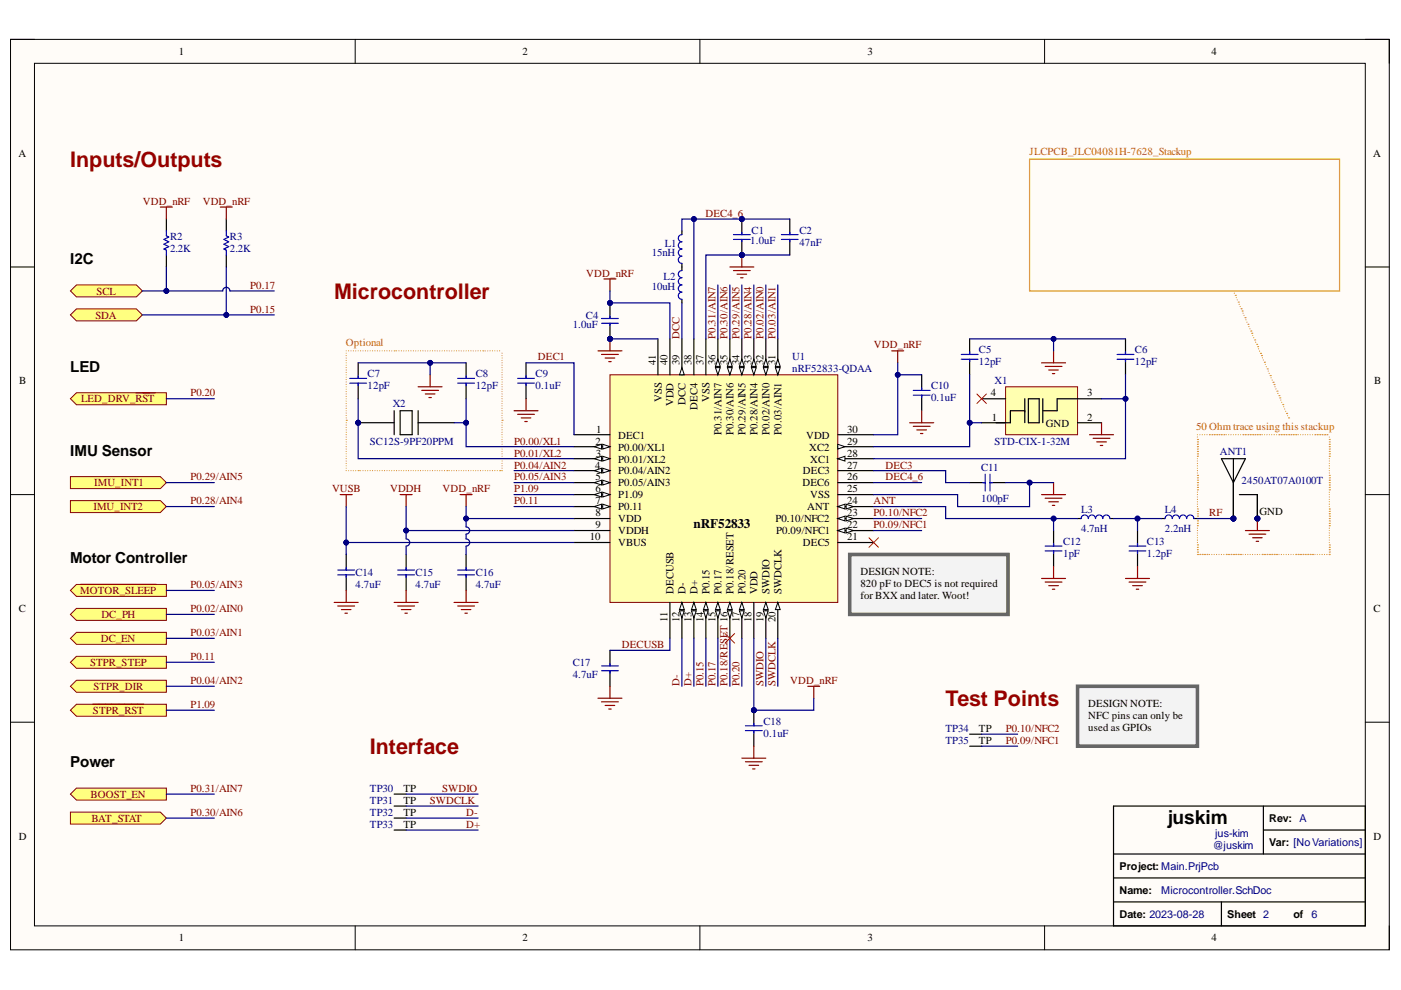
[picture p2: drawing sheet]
<svg xmlns="http://www.w3.org/2000/svg" width="297mm" height="210mm" viewBox="0 0 297 210" stroke-linecap="round" stroke-linejoin="round" font-family="sans-serif">
<defs><g id="words">
<g font-size="4.6" fill="#980000">
<text x="14.9" y="35.3">Inputs/Outputs</text>
<text x="70.8" y="63.3">Microcontroller</text>
<text x="200.4" y="149.6">Test Points</text>
<text x="78.4" y="159.8">Interface</text>
</g>
<text font-size="4.1" x="247.5" y="174.7">juskim</text>
<g font-size="3.2">
<text x="14.9" y="56">I2C</text>
<text x="14.9" y="78.8">LED</text>
<text x="14.9" y="96.6">IMU Sensor</text>
<text x="14.9" y="119.5">Motor Controller</text>
<text x="14.9" y="162.7">Power</text>
</g>
<text font-size="2.8" x="147.1" y="111.9">nRF52833</text>
<g font-size="2.3">
<text x="37.9" y="11.7">1</text>
<text x="110.8" y="11.7">2</text>
<text x="183.9" y="11.7">3</text>
<text x="256.9" y="11.7">4</text>
<text x="3.9" y="33.3">A</text>
<text x="291.1" y="33.3">A</text>
<text x="139" y="77.4" transform="rotate(-90 139 77.4)">41</text>
<text x="141.6" y="77.4" transform="rotate(-90 141.6 77.4)">40</text>
<text x="144.1" y="77.4" transform="rotate(-90 144.1 77.4)">39</text>
<text x="146.6" y="77.4" transform="rotate(-90 146.6 77.4)">38</text>
<text x="149.2" y="77.4" transform="rotate(-90 149.2 77.4)">37</text>
<text x="151.7" y="77.4" transform="rotate(-90 151.7 77.4)">36</text>
<text x="154.2" y="77.4" transform="rotate(-90 154.2 77.4)">35</text>
<text x="156.8" y="77.4" transform="rotate(-90 156.8 77.4)">34</text>
<text x="159.3" y="77.4" transform="rotate(-90 159.3 77.4)">33</text>
<text x="161.9" y="77.4" transform="rotate(-90 161.9 77.4)">32</text>
<text x="164.4" y="77.4" transform="rotate(-90 164.4 77.4)">31</text>
<text x="4.1" y="81.5">B</text>
<text x="291.3" y="81.5">B</text>
<text x="140.3" y="85.3" transform="rotate(-90 140.3 85.3)">VSS</text>
<text x="142.8" y="86.1" transform="rotate(-90 142.8 86.1)">VDD</text>
<text x="145.4" y="85.9" transform="rotate(-90 145.4 85.9)">DCC</text>
<text x="147.9" y="86.9" transform="rotate(-90 147.9 86.9)">DEC4</text>
<text x="150.4" y="85.3" transform="rotate(-90 150.4 85.3)">VSS</text>
<text x="210.1" y="84">4</text>
<text x="210.3" y="89.2">1</text>
<text x="230.5" y="89.2">2</text>
<text x="230.5" y="84">3</text>
<text x="126.2" y="94.3">2</text>
<text x="126.4" y="91.7">1</text>
<text x="131.1" y="93">DEC1</text>
<text x="131.1" y="95.5">P0.00/XL1</text>
<text x="153" y="92.3" transform="rotate(-90 153 92.3)">P0.31/AIN7</text>
<text x="155.5" y="92.3" transform="rotate(-90 155.5 92.3)">P0.30/AIN6</text>
<text x="158.1" y="92.2" transform="rotate(-90 158.1 92.2)">P0.29/AIN5</text>
<text x="160.6" y="92.3" transform="rotate(-90 160.6 92.3)">P0.28/AIN4</text>
<text x="163.1" y="92.3" transform="rotate(-90 163.1 92.3)">P0.02/AIN0</text>
<text x="165.7" y="92.1" transform="rotate(-90 165.7 92.1)">P0.03/AIN1</text>
<text x="170.9" y="93">VDD</text>
<text x="171.6" y="95.5">XC2</text>
<text x="179.6" y="94.3">29</text>
<text x="179.6" y="91.7">30</text>
<text x="221.8" y="90.5">GND</text>
<text x="126.2" y="99.3">4</text>
<text x="126.2" y="101.9">5</text>
<text x="126.3" y="96.8">3</text>
<text x="131.1" y="98.1">P0.01/XL2</text>
<text x="131.1" y="100.6">P0.04/AIN2</text>
<text x="170.2" y="100.6">DEC3</text>
<text x="171.8" y="98.1">XC1</text>
<text x="179.6" y="101.9">26</text>
<text x="179.6" y="99.3">27</text>
<text x="179.6" y="96.8">28</text>
<text x="126.2" y="106.9">7</text>
<text x="126.2" y="104.4">6</text>
<text x="131.1" y="103.1">P0.05/AIN3</text>
<text x="131.1" y="105.7">P1.09</text>
<text x="170.2" y="103.1">DEC6</text>
<text x="171.8" y="105.7">VSS</text>
<text x="179.6" y="104.4">25</text>
<text x="179.6" y="106.9">24</text>
<text x="126.2" y="109.5">8</text>
<text x="126.2" y="112">9</text>
<text x="131.1" y="108.2">P0.11</text>
<text x="131.1" y="110.7">VDD</text>
<text x="131.1" y="113.3">VDDH</text>
<text x="164.4" y="110.7">P0.10/NFC2</text>
<text x="164.6" y="113.3">P0.09/NFC1</text>
<text x="171.2" y="108.2">ANT</text>
<text x="179.6" y="112">22</text>
<text x="179.6" y="109.5">23</text>
<text x="267" y="109.2">GND</text>
<text x="125.1" y="114.6">10</text>
<text x="131.1" y="115.8">VBUS</text>
<text x="170.2" y="115.8">DEC5</text>
<text x="179.6" y="114.6">21</text>
<text x="142.8" y="126" transform="rotate(-90 142.8 126)">DECUSB</text>
<text x="145.4" y="126" transform="rotate(-90 145.4 126)">D-</text>
<text x="147.9" y="126" transform="rotate(-90 147.9 126)">D+</text>
<text x="150.4" y="126" transform="rotate(-90 150.4 126)">P0.15</text>
<text x="153" y="126" transform="rotate(-90 153 126)">P0.17</text>
<text x="155.5" y="126" transform="rotate(-90 155.5 126)">P0.18/RESET</text>
<text x="158.1" y="126" transform="rotate(-90 158.1 126)">P0.20</text>
<text x="160.6" y="126" transform="rotate(-90 160.6 126)">VDD</text>
<text x="163.1" y="126" transform="rotate(-90 163.1 126)">SWDIO</text>
<text x="165.7" y="126" transform="rotate(-90 165.7 126)">SWDCLK</text>
<text x="182.4" y="121.9">DESIGN NOTE:</text>
<text x="182.4" y="124.4">820 pF to DEC5 is not required</text>
<text x="4" y="129.8">C</text>
<text x="141.6" y="131.8" transform="rotate(-90 141.6 131.8)">11</text>
<text x="144.1" y="132" transform="rotate(-90 144.1 132)">12</text>
<text x="146.6" y="131.9" transform="rotate(-90 146.6 131.9)">13</text>
<text x="149.2" y="132" transform="rotate(-90 149.2 132)">14</text>
<text x="151.7" y="131.9" transform="rotate(-90 151.7 131.9)">15</text>
<text x="156.8" y="132" transform="rotate(-90 156.8 132)">17</text>
<text x="159.3" y="131.9" transform="rotate(-90 159.3 131.9)">18</text>
<text x="161.9" y="132" transform="rotate(-90 161.9 132)">19</text>
<text x="164.4" y="132" transform="rotate(-90 164.4 132)">20</text>
<text x="182.4" y="127">for BXX and later. Woot!</text>
<text x="291.2" y="129.8">C</text>
<text x="230.7" y="149.9">DESIGN NOTE:</text>
<text x="207.6" y="155.2">TP</text>
<text x="230.7" y="152.4">NFC pins can only be</text>
<text x="230.7" y="155">used as GPIOs</text>
<text x="207.6" y="157.8">TP</text>
<text x="85.5" y="167.9">TP</text>
<text x="85.5" y="170.4">TP</text>
<text x="85.5" y="173">TP</text>
<text x="4" y="178">D</text>
<text x="85.5" y="175.5">TP</text>
<text x="269.1" y="174.2">Rev: A</text>
<text x="269.1" y="179.3">Var: [NoVariations]</text>
<text x="291.2" y="178">D</text>
<text x="237.3" y="184.4">Project: Main.PrjPcb</text>
<text x="237.3" y="189.5">Name:</text>
<text x="237.3" y="194.5">Date: 2023-08-28</text>
<text x="260.2" y="194.5">Sheet 2</text>
<text x="274.2" y="194.5">of</text>
<text x="37.9" y="199.6">1</text>
<text x="110.8" y="199.6">2</text>
<text x="183.9" y="199.6">3</text>
<text x="256.9" y="199.6">4</text>
</g>
<g font-size="2.3" fill="#b45f06">
<text x="218.3" y="32.8">JLCPCB_JLC04081H-7628_Stackup</text>
<text x="73.4" y="73.4">Optional</text>
<text x="253.6" y="91.2">50 Ohm trace using this stackup</text>
</g>
<g font-size="2.3" fill="#800000">
<text x="30.3" y="43.4">VDD_nRF</text>
<text x="43" y="43.4">VDD_nRF</text>
<text x="149.6" y="46">DEC4_6</text>
<text x="124.3" y="58.7">VDD_nRF</text>
<text x="20.5" y="62.5">SCL</text>
<text x="53.1" y="61.2">P0.17</text>
<text x="20.2" y="67.5">SDA</text>
<text x="53.1" y="66.3">P0.15</text>
<text x="144.1" y="71.9" transform="rotate(-90 144.1 71.9)">DCC</text>
<text x="151.7" y="71.9" transform="rotate(-90 151.7 71.9)">P0.31/AIN7</text>
<text x="154.2" y="71.9" transform="rotate(-90 154.2 71.9)">P0.30/AIN6</text>
<text x="156.8" y="71.9" transform="rotate(-90 156.8 71.9)">P0.29/AIN5</text>
<text x="159.3" y="71.9" transform="rotate(-90 159.3 71.9)">P0.28/AIN4</text>
<text x="161.9" y="71.9" transform="rotate(-90 161.9 71.9)">P0.02/AIN0</text>
<text x="164.4" y="71.9" transform="rotate(-90 164.4 71.9)">P0.03/AIN1</text>
<text x="114.1" y="76.4">DEC1</text>
<text x="185.3" y="73.9">VDD_nRF</text>
<text x="17.2" y="85.3">LED_DRV_RST</text>
<text x="40.4" y="84">P0.20</text>
<text x="109" y="94.3">P0.00/XL1</text>
<text x="40.4" y="101.9">P0.29/AIN5</text>
<text x="109" y="99.3">P0.04/AIN2</text>
<text x="109" y="101.9">P0.05/AIN3</text>
<text x="109" y="96.8">P0.01/XL2</text>
<text x="187.8" y="101.9">DEC4_6</text>
<text x="187.8" y="99.3">DEC3</text>
<text x="20" y="103.1">IMU_INT1</text>
<text x="40.4" y="106.9">P0.28/AIN4</text>
<text x="70.4" y="104.4">VUSB</text>
<text x="82.8" y="104.4">VDDH</text>
<text x="93.8" y="104.4">VDD_nRF</text>
<text x="109" y="104.4">P1.09</text>
<text x="109" y="106.9">P0.11</text>
<text x="185.2" y="106.9">ANT</text>
<text x="19.8" y="108.2">IMU_INT2</text>
<text x="185.2" y="112">P0.09/NFC1</text>
<text x="185.2" y="109.5">P0.10/NFC2</text>
<text x="256.4" y="109.5">RF</text>
<text x="17" y="126">MOTOR_SLEEP</text>
<text x="40.4" y="124.7">P0.05/AIN3</text>
<text x="21.5" y="131">DC_PH</text>
<text x="40.4" y="129.8">P0.02/AIN0</text>
<text x="21.4" y="136.1">DC_EN</text>
<text x="40.4" y="134.8">P0.03/AIN1</text>
<text x="131.8" y="137.4">DECUSB</text>
<text x="19.1" y="141.2">STPR_STEP</text>
<text x="40.4" y="139.9">P0.11</text>
<text x="19.8" y="146.3">STPR_DIR</text>
<text x="40.4" y="145">P0.04/AIN2</text>
<text x="144.1" y="145.5" transform="rotate(-90 144.1 145.5)">D-</text>
<text x="146.6" y="145.5" transform="rotate(-90 146.6 145.5)">D+</text>
<text x="149.2" y="145.5" transform="rotate(-90 149.2 145.5)">P0.15</text>
<text x="151.7" y="145.5" transform="rotate(-90 151.7 145.5)">P0.17</text>
<text x="154.2" y="145.5" transform="rotate(-90 154.2 145.5)">P0.18/RESET 16</text>
<text x="156.8" y="145.5" transform="rotate(-90 156.8 145.5)">P0.20</text>
<text x="161.9" y="145.5" transform="rotate(-90 161.9 145.5)">SWDIO</text>
<text x="164.4" y="145.5" transform="rotate(-90 164.4 145.5)">SWDCLK</text>
<text x="167.5" y="145">VDD_nRF</text>
<text x="19.7" y="151.4">STPR_RST</text>
<text x="40.4" y="150.1">P1.09</text>
<text x="213.2" y="155.2">P0.10/NFC2</text>
<text x="213.2" y="157.8">P0.09/NFC1</text>
<text x="40.4" y="167.9">P0.31/AIN7</text>
<text x="93.8" y="167.9">SWDIO</text>
<text x="19.2" y="169.2">BOOST_EN</text>
<text x="40.4" y="173">P0.30/AIN6</text>
<text x="91.1" y="170.4">SWDCLK</text>
<text x="98.8" y="173">D-</text>
<text x="19.4" y="174.2">BAT_STAT</text>
<text x="98.8" y="175.5">D+</text>
</g>
<g font-size="2.3" fill="#000080">
<text x="36" y="53.3">2.2K</text>
<text x="36" y="50.8">R2</text>
<text x="48.7" y="53.3">2.2K</text>
<text x="48.7" y="50.8">R3</text>
<text x="141" y="52.3">L1</text>
<text x="159.1" y="51.8">1.0uF</text>
<text x="159.3" y="49.5">C1</text>
<text x="169.5" y="52.1">47nF</text>
<text x="169.5" y="49.5">C2</text>
<text x="138.2" y="54.4">15nH</text>
<text x="140.7" y="59.4">L2</text>
<text x="138.2" y="61.5">10uH</text>
<text x="121.4" y="69.6">1.0uF</text>
<text x="124.2" y="67.5">C4</text>
<text x="168" y="76.4">U1</text>
<text x="207.6" y="77.4">12pF</text>
<text x="207.6" y="74.9">C5</text>
<text x="240.6" y="77.4">12pF</text>
<text x="240.6" y="74.9">C6</text>
<text x="77.9" y="82.5">12pF</text>
<text x="77.9" y="80">C7</text>
<text x="100.9" y="82.5">12pF</text>
<text x="100.9" y="80">C8</text>
<text x="113.5" y="82.5">0.1uF</text>
<text x="113.5" y="80">C9</text>
<text x="168" y="79">nRF52833-QDAA</text>
<text x="197.4" y="82.5">C10</text>
<text x="210.9" y="81.5">X1</text>
<text x="83.3" y="86.3">X2</text>
<text x="197.4" y="85">0.1uF</text>
<text x="78.4" y="94.3">SC12S-9PF20PPM</text>
<text x="210.9" y="94.3">STD-CIX-1-32M</text>
<text x="208.1" y="99.8">C11</text>
<text x="258.7" y="96.5">ANT1</text>
<text x="208.1" y="106.4">100pF</text>
<text x="263.2" y="102.6">2450AT07A0100T</text>
<text x="229.2" y="112.8">4.7nH</text>
<text x="229.2" y="108.7">L3</text>
<text x="247" y="112.8">2.2nH</text>
<text x="247" y="108.7">L4</text>
<text x="225.4" y="118.1">1pF</text>
<text x="225.4" y="115.6">C12</text>
<text x="243.2" y="118.1">1.2pF</text>
<text x="243.2" y="115.6">C13</text>
<text x="75.4" y="124.7">4.7uF</text>
<text x="75.4" y="122.2">C14</text>
<text x="88.1" y="124.7">4.7uF</text>
<text x="88.1" y="122.2">C15</text>
<text x="100.9" y="124.7">4.7uF</text>
<text x="100.9" y="122.2">C16</text>
<text x="121.4" y="143.7">4.7uF</text>
<text x="121.4" y="141.2">C17</text>
<text x="161.9" y="153.7">C18</text>
<text x="200.4" y="155.2">TP34</text>
<text x="161.9" y="156.2">0.1uF</text>
<text x="200.4" y="157.8">TP35</text>
<text x="78.4" y="167.9">TP30</text>
<text x="78.4" y="170.4">TP31</text>
<text x="78.4" y="173">TP32</text>
<text x="78.4" y="175.5">TP33</text>
<text x="257.6" y="177.5">jus-kim</text>
<text x="257.1" y="180.1">@juskim</text>
<text x="246.2" y="189.5">Microcontroller.SchDoc</text>
<text x="278" y="194.5">6</text>
</g>
</g></defs>
<path d="M2.2 8.4h292.4v193h-292.4z" fill-rule="evenodd" fill="#fffcf8"/>
<path d="M2.2 8.4h292.4v193h-292.4z" fill="none" stroke="#000" stroke-width=".21"/>
<path d="M7.3 13.4h282.2v182.9h-282.2z" fill-rule="evenodd" fill="#fffcf8"/>
<g fill="none" stroke="#000" stroke-width=".21">
<path d="M2.2 8.3h5.1M7.3 13.4h282.2v182.9h-282.2zM75.3 8.3v5.1M148.4 8.3v5.1M221.5 8.4v5M289.5 8.4h5.1v5M2.2 56.6h5.1M289.5 56.6h5.1M2.2 104.9h5.1M289.5 104.9h5.1M2.2 153.1h5.1M289.5 153.1h5.1"/>
<path d="M75.3 196.3v5.1M148.4 196.3v5.1M221.5 196.3v5.1M294.6 196.3v5.1"/>
</g>
<path d="M129.3 79.5h48.3v48.2h-48.3z" fill-rule="evenodd" fill="#ffffb0"/>
<path d="M129.3 79.5h48.3v48.2h-48.3z" fill="none" stroke="#800000" stroke-width=".21"/>
<path d="M121.7 92.2h7.6M177.6 104.9h7.6M177.6 107.4h7.6" fill="none" stroke="#000" stroke-width=".25"/>
<path d="M177.6 107.4l1.5-.5v1z" fill="#f8fcff"/>
<path d="M177.6 107.4l1.5-.5v1z" fill="none" stroke="#000" stroke-width=".21"/>
<path d="M179.4 106.9l1.5 .5-1.5 .5z" fill="#f8fcff"/>
<path d="M179.4 106.9l1.5 .5-1.5 .5z" fill="none" stroke="#000" stroke-width=".21"/>
<path d="M177.6 99.8h7.6M177.6 97.3h7.6M177.6 102.3h7.6" fill="none" stroke="#000" stroke-width=".25"/>
<path d="M177.6 97.3l1.5-.6v1.1z" fill="#f8fcff"/>
<path d="M177.6 97.3l1.5-.6v1.1z" fill="none" stroke="#000" stroke-width=".21"/>
<path d="M177.6 94.7h7.6" fill="none" stroke="#000" stroke-width=".25"/>
<path d="M177.6 94.2l1.5 .5-1.5 .5z" fill="#f8fcff"/>
<path d="M177.6 94.2l1.5 .5-1.5 .5z" fill="none" stroke="#000" stroke-width=".21"/>
<path d="M121.7 94.7h7.6M177.6 92.2h7.6" fill="none" stroke="#000" stroke-width=".25"/>
<path d="M127.8 94.2l1.5 .5-1.5 .5z" fill="#f8fcff"/>
<path d="M127.8 94.2l1.5 .5-1.5 .5z" fill="none" stroke="#000" stroke-width=".21"/>
<path d="M126 94.7l1.5-.5v1z" fill="#f8fcff"/>
<path d="M126 94.7l1.5-.5v1z" fill="none" stroke="#000" stroke-width=".21"/>
<path d="M121.7 97.2h7.6" fill="none" stroke="#000" stroke-width=".25"/>
<path d="M127.8 96.7l1.5 .5-1.5 .6z" fill="#f8fcff"/>
<path d="M127.8 96.7l1.5 .5-1.5 .6z" fill="none" stroke="#000" stroke-width=".21"/>
<path d="M126 97.2l1.5-.5v1.1z" fill="#f8fcff"/>
<path d="M126 97.2l1.5-.5v1.1z" fill="none" stroke="#000" stroke-width=".21"/>
<path d="M121.7 99.8h7.6" fill="none" stroke="#000" stroke-width=".25"/>
<path d="M127.8 99.3l1.5 .5-1.5 .5z" fill="#f8fcff"/>
<path d="M127.8 99.3l1.5 .5-1.5 .5z" fill="none" stroke="#000" stroke-width=".21"/>
<path d="M126 99.8l1.5-.5v1z" fill="#f8fcff"/>
<path d="M126 99.8l1.5-.5v1z" fill="none" stroke="#000" stroke-width=".21"/>
<path d="M121.7 102.3h7.6" fill="none" stroke="#000" stroke-width=".25"/>
<path d="M127.8 101.8l1.5 .5-1.5 .5z" fill="#f8fcff"/>
<path d="M127.8 101.8l1.5 .5-1.5 .5z" fill="none" stroke="#000" stroke-width=".21"/>
<path d="M126 102.3l1.5-.5v1z" fill="#f8fcff"/>
<path d="M126 102.3l1.5-.5v1z" fill="none" stroke="#000" stroke-width=".21"/>
<path d="M121.7 107.4h7.6" fill="none" stroke="#000" stroke-width=".25"/>
<path d="M127.8 106.9l1.5 .5-1.5 .5z" fill="#f8fcff"/>
<path d="M127.8 106.9l1.5 .5-1.5 .5z" fill="none" stroke="#000" stroke-width=".21"/>
<path d="M126 107.4l1.5-.5v1z" fill="#f8fcff"/>
<path d="M126 107.4l1.5-.5v1z" fill="none" stroke="#000" stroke-width=".21"/>
<path d="M159.8 71.8v7.7" fill="none" stroke="#000" stroke-width=".25"/>
<path d="M159.3 77.9h1l-.5 1.6z" fill="#f8fcff"/>
<path d="M159.3 77.9h1l-.5 1.6z" fill="none" stroke="#000" stroke-width=".21"/>
<path d="M159.8 76.2l.5 1.5h-1z" fill="#f8fcff"/>
<path d="M159.8 76.2l.5 1.5h-1z" fill="none" stroke="#000" stroke-width=".21"/>
<path d="M157.3 71.8v7.7" fill="none" stroke="#000" stroke-width=".25"/>
<path d="M156.8 77.9h1l-.5 1.6z" fill="#f8fcff"/>
<path d="M156.8 77.9h1l-.5 1.6z" fill="none" stroke="#000" stroke-width=".21"/>
<path d="M157.3 76.2l.5 1.5h-1z" fill="#f8fcff"/>
<path d="M157.3 76.2l.5 1.5h-1z" fill="none" stroke="#000" stroke-width=".21"/>
<path d="M154.7 71.8v7.7" fill="none" stroke="#000" stroke-width=".25"/>
<path d="M154.2 77.9h1.1l-.6 1.6z" fill="#f8fcff"/>
<path d="M154.2 77.9h1.1l-.6 1.6z" fill="none" stroke="#000" stroke-width=".21"/>
<path d="M154.7 76.2l.6 1.5h-1.1z" fill="#f8fcff"/>
<path d="M154.7 76.2l.6 1.5h-1.1z" fill="none" stroke="#000" stroke-width=".21"/>
<path d="M152.2 71.8v7.7" fill="none" stroke="#000" stroke-width=".25"/>
<path d="M151.7 77.9h1l-.5 1.6z" fill="#f8fcff"/>
<path d="M151.7 77.9h1l-.5 1.6z" fill="none" stroke="#000" stroke-width=".21"/>
<path d="M152.2 76.2l.5 1.5h-1z" fill="#f8fcff"/>
<path d="M152.2 76.2l.5 1.5h-1z" fill="none" stroke="#000" stroke-width=".21"/>
<path d="M142 71.8v7.7M144.6 71.8v7.7M147.1 71.8v7.7M149.7 71.8v7.7" fill="none" stroke="#000" stroke-width=".25"/>
<path d="M144.6 77.9l.5 1.6h-1z" fill="#f8fcff"/>
<path d="M144.6 77.9l.5 1.6h-1z" fill="none" stroke="#000" stroke-width=".21"/>
<path d="M164.9 127.7v7.6" fill="none" stroke="#000" stroke-width=".25"/>
<path d="M164.9 127.7l.5 1.5h-1z" fill="#f8fcff"/>
<path d="M164.9 127.7l.5 1.5h-1z" fill="none" stroke="#000" stroke-width=".21"/>
<path d="M162.4 127.7v7.6" fill="none" stroke="#000" stroke-width=".25"/>
<path d="M162.4 127.7l.5 1.5h-1z" fill="#f8fcff"/>
<path d="M162.4 127.7l.5 1.5h-1z" fill="none" stroke="#000" stroke-width=".21"/>
<path d="M161.9 129.5h1l-.5 1.5z" fill="#f8fcff"/>
<path d="M161.9 129.5h1l-.5 1.5z" fill="none" stroke="#000" stroke-width=".21"/>
<path d="M149.7 127.7v7.6" fill="none" stroke="#000" stroke-width=".25"/>
<path d="M149.7 127.7l.5 1.5h-1.1z" fill="#f8fcff"/>
<path d="M149.7 127.7l.5 1.5h-1.1z" fill="none" stroke="#000" stroke-width=".21"/>
<path d="M149.1 129.5h1.1l-.5 1.5z" fill="#f8fcff"/>
<path d="M149.1 129.5h1.1l-.5 1.5z" fill="none" stroke="#000" stroke-width=".21"/>
<path d="M152.2 127.7v7.6" fill="none" stroke="#000" stroke-width=".25"/>
<path d="M152.2 127.7l.5 1.5h-1z" fill="#f8fcff"/>
<path d="M152.2 127.7l.5 1.5h-1z" fill="none" stroke="#000" stroke-width=".21"/>
<path d="M151.7 129.5h1l-.5 1.5z" fill="#f8fcff"/>
<path d="M151.7 129.5h1l-.5 1.5z" fill="none" stroke="#000" stroke-width=".21"/>
<path d="M121.7 109.9h7.6M144.6 127.7v7.6" fill="none" stroke="#000" stroke-width=".25"/>
<path d="M144.6 127.7l.5 1.5h-1z" fill="#f8fcff"/>
<path d="M144.6 127.7l.5 1.5h-1z" fill="none" stroke="#000" stroke-width=".21"/>
<path d="M144.1 129.5h1l-.5 1.5z" fill="#f8fcff"/>
<path d="M144.1 129.5h1l-.5 1.5z" fill="none" stroke="#000" stroke-width=".21"/>
<path d="M121.7 112.5h7.6M121.7 115h7.6M142 127.7v7.6M147.1 127.7v7.6" fill="none" stroke="#000" stroke-width=".25"/>
<path d="M147.1 127.7l.5 1.5h-1z" fill="#f8fcff"/>
<path d="M147.1 127.7l.5 1.5h-1z" fill="none" stroke="#000" stroke-width=".21"/>
<path d="M146.6 129.5h1l-.5 1.5z" fill="#f8fcff"/>
<path d="M146.6 129.5h1l-.5 1.5z" fill="none" stroke="#000" stroke-width=".21"/>
<path d="M177.6 112.5h7.6M159.8 127.7v7.6" fill="none" stroke="#000" stroke-width=".25"/>
<path d="M177.6 112.5l1.5-.5v1z" fill="#f8fcff"/>
<path d="M177.6 112.5l1.5-.5v1z" fill="none" stroke="#000" stroke-width=".21"/>
<path d="M179.4 112l1.5 .5-1.5 .5z" fill="#f8fcff"/>
<path d="M179.4 112l1.5 .5-1.5 .5z" fill="none" stroke="#000" stroke-width=".21"/>
<path d="M121.7 104.9h7.6" fill="none" stroke="#000" stroke-width=".25"/>
<path d="M127.8 104.4l1.5 .5-1.5 .5z" fill="#f8fcff"/>
<path d="M127.8 104.4l1.5 .5-1.5 .5z" fill="none" stroke="#000" stroke-width=".21"/>
<path d="M126 104.9l1.5-.5v1z" fill="#f8fcff"/>
<path d="M126 104.9l1.5-.5v1z" fill="none" stroke="#000" stroke-width=".21"/>
<path d="M154.7 127.7v7.6" fill="none" stroke="#000" stroke-width=".25"/>
<path d="M154.7 127.7l.6 1.5h-1.1z" fill="#f8fcff"/>
<path d="M154.7 127.7l.6 1.5h-1.1z" fill="none" stroke="#000" stroke-width=".21"/>
<path d="M154.2 129.5h1.1l-.6 1.5z" fill="#f8fcff"/>
<path d="M154.2 129.5h1.1l-.6 1.5z" fill="none" stroke="#000" stroke-width=".21"/>
<path d="M177.6 115h7.6M177.6 109.9h7.6" fill="none" stroke="#000" stroke-width=".25"/>
<path d="M177.6 109.9l1.5-.5v1.1z" fill="#f8fcff"/>
<path d="M177.6 109.9l1.5-.5v1.1z" fill="none" stroke="#000" stroke-width=".21"/>
<path d="M179.4 109.4l1.5 .5-1.5 .6z" fill="#f8fcff"/>
<path d="M179.4 109.4l1.5 .5-1.5 .6z" fill="none" stroke="#000" stroke-width=".21"/>
<path d="M164.9 71.8v7.7" fill="none" stroke="#000" stroke-width=".25"/>
<path d="M164.4 77.9h1l-.5 1.6z" fill="#f8fcff"/>
<path d="M164.4 77.9h1l-.5 1.6z" fill="none" stroke="#000" stroke-width=".21"/>
<path d="M164.9 76.2l.5 1.5h-1z" fill="#f8fcff"/>
<path d="M164.9 76.2l.5 1.5h-1z" fill="none" stroke="#000" stroke-width=".21"/>
<path d="M162.4 71.8v7.7" fill="none" stroke="#000" stroke-width=".25"/>
<path d="M161.9 77.9h1l-.5 1.6z" fill="#f8fcff"/>
<path d="M161.9 77.9h1l-.5 1.6z" fill="none" stroke="#000" stroke-width=".21"/>
<path d="M162.4 76.2l.5 1.5h-1z" fill="#f8fcff"/>
<path d="M162.4 76.2l.5 1.5h-1z" fill="none" stroke="#000" stroke-width=".21"/>
<path d="M157.3 127.7v7.6" fill="none" stroke="#000" stroke-width=".25"/>
<path d="M157.3 127.7l.5 1.5h-1z" fill="#f8fcff"/>
<path d="M157.3 127.7l.5 1.5h-1z" fill="none" stroke="#000" stroke-width=".21"/>
<path d="M156.8 129.5h1l-.5 1.5z" fill="#f8fcff"/>
<path d="M156.8 129.5h1l-.5 1.5z" fill="none" stroke="#000" stroke-width=".21"/>
<path d="M139.5 71.8v7.7" fill="none" stroke="#000" stroke-width=".25"/>
<path d="M72.1 104.9h2.6M73.4 104.9v2.5M84.8 104.9h2.6M86.1 104.9v2.5M97.5 104.9h2.6M98.8 104.9v2.5" fill="none" stroke="#800000" stroke-width=".25"/>
<path d="M213.2 82h15.3v10.2h-15.3z" fill-rule="evenodd" fill="#ffffb0"/>
<path d="M213.2 82h15.3v10.2h-15.3z" fill="none" stroke="#800000" stroke-width=".21"/>
<path d="M144.6 49v.7M144.6 55.8v1.6M144.6 63.5v.7M208.1 84.5h5.1M217.3 87.1h-3.1v2.5h-6.1M217.3 84.5v5.1M218 84.5h2.3v5.1h-2.3zM221.1 84.5v5.1M228.5 89.6h5.1M233.6 84.5h-9.5v2.6h-3" fill="none" stroke="#000" stroke-width=".25"/>
<path d="M144.6 57.4a.76 .76 0 0 0-.8 .7 .76 .76 0 0 0 .8 .8 .76 .76 0 0 0-.8 .8 .76 .76 0 0 0 .8 .7 .76 .76 0 0 0-.8 .8 .76 .76 0 0 0 .8 .7 .76 .76 0 0 0-.8 .8 .76 .76 0 0 0 .8 .8M144.6 49.7a.76 .76 0 0 0-.8 .8 .76 .76 0 0 0 .8 .8 .76 .76 0 0 0-.8 .7 .76 .76 0 0 0 .8 .8 .76 .76 0 0 0-.8 .8 .76 .76 0 0 0 .8 .7 .76 .76 0 0 0-.8 .8 .76 .76 0 0 0 .8 .7" fill="none" stroke="#00f" stroke-width=".25"/>
<path d="M184.2 114l2.1 2M186.3 114l-2.1 2" fill="none" stroke="#f00" stroke-width=".21"/>
<path d="M180.2 117.6h33.5v12.7h-33.5z" fill-rule="evenodd" fill="#f3f3f3"/>
<path d="M180.2 117.6h33.5v12.7h-33.5z" fill="none" stroke="#666" stroke-width=".76"/>
<circle cx="129.3" cy="64.2" r=".51" fill="#000080"/>
<circle cx="129.3" cy="64.2" r=".51" fill="none" stroke="#000080" stroke-width=".21"/>
<circle cx="129.3" cy="71.8" r=".51" fill="#000080"/>
<circle cx="129.3" cy="71.8" r=".51" fill="none" stroke="#000080" stroke-width=".21"/>
<path d="M129.3 64.2v3.3" fill="none" stroke="#000" stroke-width=".25"/>
<circle cx="129.3" cy="64.2" r=".51" fill="#000080"/>
<circle cx="129.3" cy="64.2" r=".51" fill="none" stroke="#000080" stroke-width=".21"/>
<path d="M129.3 68.5v3.3" fill="none" stroke="#000" stroke-width=".25"/>
<circle cx="129.3" cy="71.8" r=".51" fill="#000080"/>
<circle cx="129.3" cy="71.8" r=".51" fill="none" stroke="#000080" stroke-width=".21"/>
<path d="M127.5 68.5h3.6M127.5 67.5h3.6M129.3 67v.5M129.3 68.5v.6" fill="none" stroke="#00f" stroke-width=".25"/>
<path d="M126.8 74.4h5.1M127.5 75.1h3.6M128.3 75.9h2M129.1 76.7h.5M129.3 71.8v2.6" fill="none" stroke="#800000" stroke-width=".25"/>
<circle cx="129.3" cy="71.8" r=".51" fill="#000080"/>
<circle cx="129.3" cy="71.8" r=".51" fill="none" stroke="#000080" stroke-width=".21"/>
<path d="M154.7 56.6h5.1M155.5 57.4h3.6M156.3 58.1h2M157 58.9h.5M157.3 54.1v2.5" fill="none" stroke="#800000" stroke-width=".25"/>
<circle cx="157.3" cy="54.1" r=".51" fill="#000080"/>
<circle cx="157.3" cy="54.1" r=".51" fill="none" stroke="#000080" stroke-width=".21"/>
<path d="M192.9 89.6h5.1M193.6 90.4h3.6M194.4 91.2h2M195.2 91.9h.5M195.4 87.1v2.5M231 92.2h5.1M231.8 92.9h3.5M232.5 93.7h2.1M233.3 94.5h.5M233.6 89.6v2.6" fill="none" stroke="#800000" stroke-width=".25"/>
<path d="M207.1 83.5l2 2.1M209.1 83.5l-2 2.1" fill="none" stroke="#f00" stroke-width=".21"/>
<path d="M167.5 46.4v3.3M167.5 50.8v3.3M195.4 79.5v3.3M195.4 83.8v3.3" fill="none" stroke="#000" stroke-width=".25"/>
<path d="M165.7 50.8h3.5M165.7 49.7h3.5M167.5 49.2v.5M167.5 50.8v.5M193.6 83.8h3.6M193.6 82.8h3.6M195.4 82.3v.5M195.4 83.8v.5" fill="none" stroke="#00f" stroke-width=".25"/>
<circle cx="157.3" cy="46.4" r=".51" fill="#000080"/>
<circle cx="157.3" cy="46.4" r=".51" fill="none" stroke="#000080" stroke-width=".21"/>
<circle cx="157.3" cy="54.1" r=".51" fill="#000080"/>
<circle cx="157.3" cy="54.1" r=".51" fill="none" stroke="#000080" stroke-width=".21"/>
<path d="M157.3 46.4v3.3" fill="none" stroke="#000" stroke-width=".25"/>
<circle cx="157.3" cy="46.4" r=".51" fill="#000080"/>
<circle cx="157.3" cy="46.4" r=".51" fill="none" stroke="#000080" stroke-width=".21"/>
<path d="M157.3 50.8v3.3" fill="none" stroke="#000" stroke-width=".25"/>
<circle cx="157.3" cy="54.1" r=".51" fill="#000080"/>
<circle cx="157.3" cy="54.1" r=".51" fill="none" stroke="#000080" stroke-width=".21"/>
<g fill="none" stroke="#00f" stroke-width=".25">
<path d="M155.5 50.8h3.6M155.5 49.7h3.6M157.3 49.2v.5M157.3 50.8v.5M203.8 76.2h3.6M203.8 75.2h3.6M205.6 74.6v.6M205.6 76.2v.5M236.9 76.2h3.5M236.9 75.2h3.5M238.6 74.6v.6M238.6 76.2v.5"/>
<path d="M208.4 102.3h.5M208.9 100.5v3.6M209.9 100.5v3.6M209.9 102.3h.5M221.6 116.8h3.6M221.6 115.8h3.6M223.4 115.3v.5M223.4 116.8v.5M229.2 109.9a.76 .76 0 0 1 .8-.7 .76 .76 0 0 1 .7 .7 .76 .76 0 0 1 .8-.7 .76 .76 0 0 1 .8 .7 .77 .77 0 0 1 .7-.7 .77 .77 0 0 1 .8 .7 .76 .76 0 0 1 .8-.7 .76 .76 0 0 1 .7 .7M239.4 116.8h3.6M239.4 115.8h3.6M241.2 115.3v.5"/>
<path d="M241.2 116.8v.5M247 109.9a.77 .77 0 0 1 .8-.7 .77 .77 0 0 1 .7 .7 .76 .76 0 0 1 .8-.7 .76 .76 0 0 1 .8 .7 .76 .76 0 0 1 .7-.7 .76 .76 0 0 1 .8 .7 .76 .76 0 0 1 .8-.7 .76 .76 0 0 1 .7 .7"/>
</g>
<g fill="none" stroke="#000" stroke-width=".25">
<path d="M205.6 71.8v3.4M205.6 76.2v3.3M238.6 71.8v3.4M238.6 76.2v3.3M205.6 102.3h3.3M209.9 102.3h3.3M223.4 112.5v3.3M223.4 116.8v3.3M228.5 109.9h.7M235.3 109.9h.8M241.2 112.5v3.3M241.2 116.8v3.3"/>
<path d="M246.3 109.9h.7M253.1 109.9h.8M236.1 170.9h53.4v25.4h-53.4zM267.9 170.9v10.2M267.9 176h21.6M236.1 191.2h53.4M236.1 186.1h53.4M236.1 181.1h53.4M259 191.2v5.1"/>
</g>
<g fill="none" stroke="#800000" stroke-width=".25">
<path d="M220.8 76.9h5.1M221.6 77.7h3.6M222.4 78.5h2M223.1 79.2h.5M223.4 74.4v2.5M220.8 104.9h5.1M221.6 105.6h3.6M222.4 106.4h2M223.1 107.2h.5M223.4 102.3v2.6M220.8 122.6h5.1M221.6 123.4h3.6"/>
<path d="M222.4 124.2h2M223.1 124.9h.5M223.4 120.1v2.5M238.6 122.6h5.1M239.4 123.4h3.6M240.2 124.2h2M240.9 124.9h.5M241.2 120.1v2.5"/>
</g>
<circle cx="159.8" cy="150.6" r=".51" fill="#000080"/>
<circle cx="159.8" cy="150.6" r=".51" fill="none" stroke="#000080" stroke-width=".21"/>
<path d="M159.8 150.6v3.3" fill="none" stroke="#000" stroke-width=".25"/>
<circle cx="159.8" cy="150.6" r=".51" fill="#000080"/>
<circle cx="159.8" cy="150.6" r=".51" fill="none" stroke="#000080" stroke-width=".21"/>
<path d="M111.5 76.9v3.3M111.5 81.2v3.3M159.8 154.9v3.3" fill="none" stroke="#000" stroke-width=".25"/>
<path d="M111.5 79.7v.5M109.7 81.2h3.6M109.7 80.2h3.6M111.5 81.2v.6M158 154.9h3.6M158 153.9h3.6M159.8 153.4v.5M159.8 154.9v.5" fill="none" stroke="#00f" stroke-width=".25"/>
<g fill="none" stroke="#800000" stroke-width=".25">
<path d="M128 59.1h2.6M129.3 59.1v2.6M189.1 74.4h2.5M190.3 74.4v2.5M109 87.1h5.1M109.7 87.8h3.6M110.5 88.6h2M111.3 89.4h.5M111.5 84.5v2.6M159.8 158.2v2.5M171.3 145.5h2.5M172.5 145.5v2.5"/>
<path d="M157.3 160.7h5.1M158 161.5h3.6M158.8 162.3h2M159.6 163h.5"/>
</g>
<circle cx="75.9" cy="89.6" r=".51" fill="#000080"/>
<circle cx="75.9" cy="89.6" r=".51" fill="none" stroke="#000080" stroke-width=".21"/>
<path d="M75.9 89.6h7.7" fill="none" stroke="#000" stroke-width=".25"/>
<circle cx="75.9" cy="89.6" r=".51" fill="#000080"/>
<circle cx="75.9" cy="89.6" r=".51" fill="none" stroke="#000080" stroke-width=".21"/>
<g fill="none" stroke="#000" stroke-width=".25">
<path d="M75.9 76.9v3.3M98.8 76.9v3.3M75.9 81.2v3.3M83.6 87.1v5.1M84.8 87.1h2.6v5.1h-2.6zM88.7 89.6h7.6M88.7 87.1v5.1M98.8 81.2v3.3M73.4 117.6v3.3M86.1 117.6v3.3M98.8 117.6v3.3M73.4 121.9v3.3"/>
<path d="M86.1 121.9v3.3M98.8 121.9v3.3M129.3 137.9v3.3M129.3 142.2v3.3"/>
</g>
<g fill="none" stroke="#00f" stroke-width=".25">
<path d="M75.9 79.7v.5M98.8 79.7v.5M74.2 81.2h3.5M74.2 80.2h3.5M75.9 81.2v.6M97 81.2h3.6M97 80.2h3.6M98.8 81.2v.6M71.6 121.9h3.6M71.6 120.9h3.6M73.4 120.4v.5M73.4 121.9v.5"/>
<path d="M84.3 121.9h3.6M84.3 120.9h3.6M86.1 120.4v.5M86.1 121.9v.5M97 121.9h3.6M97 120.9h3.6M98.8 120.4v.5M98.8 121.9v.5M127.5 142.2h3.6M127.5 141.2h3.6M129.3 140.7v.5M129.3 142.2v.5"/>
</g>
<g fill="none" stroke="#800000" stroke-width=".25">
<path d="M91.2 79.5v2.5M88.7 82h5M89.4 82.8h3.6M90.2 83.5h2M90.9 84.3h.5M70.9 127.7h5M71.6 128.5h3.6M72.4 129.2h2M73.1 130h.6M73.4 125.2v2.5M83.6 127.7h5.1M84.3 128.5h3.6"/>
<path d="M85.1 129.2h2M85.9 130h.5M86.1 125.2v2.5M96.3 127.7h5.1M97 128.5h3.6M97.8 129.2h2M98.6 130h.5M98.8 125.2v2.5M126.8 148h5.1M127.5 148.8h3.6M128.3 149.6h2M129.1 150.3h.5"/>
<path d="M129.3 145.5v2.5"/>
</g>
<g fill="none" stroke="#e69138" stroke-width=".25">
<path d="M73.4 74.4h.1M73.4 74.9h.1M73.4 75.4h.1M73.4 75.9h.1M73.4 76.4h.1M73.4 76.9h.1M73.4 77.4h.1M73.4 77.9h.1M73.4 78.4v.1M73.4 79h.1M73.4 79.5h.1M73.4 80h.1"/>
<path d="M73.9 74.4h.1M74.4 74.4h.1M74.9 74.4h.1M75.4 74.4h.1M75.9 74.4h.1M76.5 74.4h.1M77 74.4h.1M77.5 74.4h.1M78 74.4h.1M78.5 74.4h.1M79 74.4h.1M79.5 74.4h.1"/>
<path d="M80 74.4h.1M80.5 74.4h.1M81 74.4h.1M81.5 74.4h.1M82 74.4h.1M82.5 74.4h.1M83.1 74.4h.1M83.6 74.4h.1M84.1 74.4h.1M84.6 74.4h.1M85.1 74.4h.1M85.6 74.4h.1"/>
<path d="M86.1 74.4h.1M86.6 74.4h.1M87.1 74.4h.1M87.6 74.4h.1M88.1 74.4h.1M88.7 74.4h.1M89.2 74.4h.1M89.7 74.4h.1M90.2 74.4h.1M90.7 74.4h.1M91.2 74.4h.1M91.7 74.4h.1"/>
<path d="M92.2 74.4h.1M92.7 74.4h.1M93.2 74.4h.1M93.7 74.4h.1M94.2 74.4h.1M94.7 74.4h.1M95.3 74.4h.1M95.8 74.4h.1M96.3 74.4h.1M96.8 74.4h.1M97.3 74.4h.1M97.8 74.4h.1"/>
<path d="M98.3 74.4h.1M98.8 74.4h.1M99.3 74.4h.1M99.8 74.4h.1M100.3 74.4h.1M100.9 74.4h.1M101.4 74.4h.1M101.9 74.4h.1M102.4 74.4h.1M102.9 74.4h.1M103.4 74.4h.1M103.9 74.4h.1"/>
<path d="M104.4 74.4h.1M104.9 74.4h.1M105.4 74.4h.1M105.9 74.4h.1M106.4 74.9h.1M106.4 75.4h.1M106.4 75.9h.1M106.4 76.4h.1M106.4 76.9h.1M106.4 77.4h.1M106.4 77.9h.1M106.4 78.4v.1"/>
<path d="M106.4 79h.1M106.4 79.5h.1M106.4 80h.1M73.4 89.1h.1M73.4 80.5h.1M73.4 81h.1M73.4 81.5h.1M73.4 82h.1M73.4 82.5h.1M73.4 83h.1M73.4 83.5h.1M73.4 84h.1"/>
<path d="M73.4 84.5h.1M73.4 85v.1M73.4 85.6h.1M73.4 86.1h.1M73.4 86.6h.1M73.4 87.1h.1M73.4 87.6h.1M73.4 88.1h.1M73.4 88.6h.1M73.4 89.6h.1M73.4 90.1h.1M73.4 90.6h.1"/>
<path d="M73.4 91.1h.1M73.4 91.7h.1M73.4 92.2h.1M73.4 92.7h.1M73.4 93.2h.1M73.4 93.7h.1M73.4 94.2h.1M73.4 94.7h.1M73.4 95.2h.1M73.4 95.7h.1M73.4 96.2h.1M73.4 96.7h.1"/>
<path d="M73.4 97.2h.1M73.4 97.7v.1M73.4 98.3h.1M73.4 98.8h.1M73.4 99.3h.1M73.4 99.8h.1M73.9 99.8h.1M74.4 99.8h.1M74.9 99.8h.1M75.4 99.8h.1M75.9 99.8h.1M76.4 99.8h.1"/>
<path d="M77 99.8h.1M77.5 99.8h.1M78 99.8h.1M78.5 99.8h.1M79 99.8h.1M79.5 99.8h.1M80 99.8h.1M80.5 99.8h.1M81 99.8h.1M81.5 99.8h.1M82 99.8h.1M82.5 99.8h.1"/>
<path d="M83.1 99.8h.1M83.6 99.8h.1M84.1 99.8h.1M84.6 99.8h.1M85.1 99.8h.1M85.6 99.8h.1M86.1 99.8h.1M86.6 99.8h.1M87.1 99.8h.1M87.6 99.8h.1M88.1 99.8h.1M88.6 99.8h.1"/>
<path d="M89.2 99.8h.1M89.7 99.8h.1M90.2 99.8h.1M90.7 99.8h.1M91.2 99.8h.1M91.7 99.8h.1M92.2 99.8h.1M92.7 99.8h.1M93.2 99.8h.1M93.7 99.8h.1M94.2 99.8h.1M94.7 99.8h.1"/>
<path d="M95.3 99.8h.1M95.8 99.8h.1M96.3 99.8h.1M96.8 99.8h.1M97.3 99.8h.1M97.8 99.8h.1M98.3 99.8h.1M98.8 99.8h.1M99.3 99.8h.1M99.8 99.8h.1M100.3 99.8h.1M100.8 99.8h.1"/>
<path d="M101.4 99.8h.1M101.9 99.8h.1M102.4 99.8h.1M102.9 99.8h.1M103.4 99.8h.1M103.9 99.8h.1M104.4 99.8h.1M104.9 99.8h.1M105.4 99.8h.1M105.9 99.8h.1M106.4 99.8h.1M106.4 89.1h.1"/>
<path d="M106.4 80.5h.1M106.4 81h.1M106.4 81.5h.1M106.4 82h.1M106.4 82.5h.1M106.4 83h.1M106.4 83.5h.1M106.4 84h.1M106.4 84.5h.1M106.4 85v.1M106.4 85.6h.1M106.4 86.1h.1"/>
<path d="M106.4 86.6h.1M106.4 87.1h.1M106.4 87.6h.1M106.4 88.1h.1M106.4 88.6h.1M106.4 89.6h.1M106.4 90.1h.1M106.4 90.6h.1M106.4 91.1h.1M106.4 91.7h.1M106.4 92.2h.1M106.4 92.7h.1"/>
<path d="M106.4 93.2h.1M106.4 93.7h.1M106.4 94.2h.1M106.4 94.7h.1M106.4 95.2h.1M106.4 95.7h.1M106.4 96.2h.1M106.4 96.7h.1M106.4 97.2h.1M106.4 97.7v.1M106.4 98.3h.1M106.4 98.8h.1"/>
<path d="M106.4 99.3h.1"/>
</g>
<circle cx="261.5" cy="109.9" r=".51" fill="#000080"/>
<circle cx="261.5" cy="109.9" r=".51" fill="none" stroke="#000080" stroke-width=".21"/>
<circle cx="261.5" cy="109.9" r=".51" fill="#000080"/>
<circle cx="261.5" cy="109.9" r=".51" fill="none" stroke="#000080" stroke-width=".21"/>
<circle cx="266.6" cy="109.9" r=".51" fill="#000080"/>
<circle cx="266.6" cy="109.9" r=".51" fill="none" stroke="#000080" stroke-width=".21"/>
<circle cx="266.6" cy="109.9" r=".51" fill="#000080"/>
<circle cx="266.6" cy="109.9" r=".51" fill="none" stroke="#000080" stroke-width=".21"/>
<path d="M261.5 102.3v7.6" fill="none" stroke="#000" stroke-width=".25"/>
<circle cx="261.5" cy="109.9" r=".51" fill="#000080"/>
<circle cx="261.5" cy="109.9" r=".51" fill="none" stroke="#000080" stroke-width=".21"/>
<path d="M261.5 102.3v7.6" fill="none" stroke="#000" stroke-width=".25"/>
<circle cx="261.5" cy="109.9" r=".51" fill="#000080"/>
<circle cx="261.5" cy="109.9" r=".51" fill="none" stroke="#000080" stroke-width=".21"/>
<path d="M266.6 104.9v5" fill="none" stroke="#000" stroke-width=".25"/>
<circle cx="266.6" cy="109.9" r=".51" fill="#000080"/>
<circle cx="266.6" cy="109.9" r=".51" fill="none" stroke="#000080" stroke-width=".21"/>
<path d="M262.8 104.9h3.8v5" fill="none" stroke="#000" stroke-width=".25"/>
<circle cx="266.6" cy="109.9" r=".51" fill="#000080"/>
<circle cx="266.6" cy="109.9" r=".51" fill="none" stroke="#000080" stroke-width=".21"/>
<path d="M259 97.3h5.1l-2.6 5zM261.5 97.3v5" fill="none" stroke="#000" stroke-width=".25"/>
<path d="M264.1 112.5h5M264.8 113.3h3.6M265.6 114h2M266.3 114.8h.5M266.6 109.9v2.6" fill="none" stroke="#800000" stroke-width=".25"/>
<circle cx="266.6" cy="109.9" r=".51" fill="#000080"/>
<circle cx="266.6" cy="109.9" r=".51" fill="none" stroke="#000080" stroke-width=".21"/>
<path d="M14.9 61.7l1.3-1.3h12.7l1.3 1.3-1.3 1.3h-12.7z" fill-rule="evenodd" fill="#ffff80"/>
<path d="M14.9 61.7l1.3-1.3h12.7l1.3 1.3-1.3 1.3h-12.7z" fill="none" stroke="#800000" stroke-width=".21"/>
<path d="M14.9 66.8l1.3-1.3h12.7l1.3 1.3-1.3 1.2h-12.7z" fill-rule="evenodd" fill="#ffff80"/>
<path d="M14.9 66.8l1.3-1.3h12.7l1.3 1.3-1.3 1.2h-12.7z" fill="none" stroke="#800000" stroke-width=".21"/>
<path d="M14.9 84.5l1.3-1.2h19.1v2.5h-19.1z" fill-rule="evenodd" fill="#ffff80"/>
<path d="M14.9 84.5l1.3-1.2h19.1v2.5h-19.1z" fill="none" stroke="#800000" stroke-width=".21"/>
<path d="M28.8 83.3h4.2" fill="none" stroke="#800000" stroke-width=".25"/>
<path d="M14.9 106.1h19.1l1.3 1.3-1.3 1.3h-19.1z" fill-rule="evenodd" fill="#ffff80"/>
<path d="M14.9 106.1h19.1l1.3 1.3-1.3 1.3h-19.1z" fill="none" stroke="#800000" stroke-width=".21"/>
<path d="M14.9 101.1h19.1l1.3 1.2-1.3 1.3h-19.1z" fill-rule="evenodd" fill="#ffff80"/>
<path d="M14.9 101.1h19.1l1.3 1.2-1.3 1.3h-19.1z" fill="none" stroke="#800000" stroke-width=".21"/>
<path d="M14.9 172.2h19.1l1.3 1.3-1.3 1.2h-19.1z" fill-rule="evenodd" fill="#ffff80"/>
<path d="M14.9 172.2h19.1l1.3 1.3-1.3 1.2h-19.1z" fill="none" stroke="#800000" stroke-width=".21"/>
<path d="M14.9 168.4l1.3-1.3h19.1v2.5h-19.1z" fill-rule="evenodd" fill="#ffff80"/>
<path d="M14.9 168.4l1.3-1.3h19.1v2.5h-19.1z" fill="none" stroke="#800000" stroke-width=".21"/>
<path d="M14.9 125.2l1.3-1.3h19.1v2.6h-19.1z" fill-rule="evenodd" fill="#ffff80"/>
<path d="M14.9 125.2l1.3-1.3h19.1v2.6h-19.1z" fill="none" stroke="#800000" stroke-width=".21"/>
<path d="M17 123.9h16.2" fill="none" stroke="#800000" stroke-width=".25"/>
<path d="M14.9 130.3l1.3-1.3h19.1v2.5h-19.1z" fill-rule="evenodd" fill="#ffff80"/>
<path d="M14.9 130.3l1.3-1.3h19.1v2.5h-19.1z" fill="none" stroke="#800000" stroke-width=".21"/>
<path d="M14.9 135.3l1.3-1.2h19.1v2.5h-19.1z" fill-rule="evenodd" fill="#ffff80"/>
<path d="M14.9 135.3l1.3-1.2h19.1v2.5h-19.1z" fill="none" stroke="#800000" stroke-width=".21"/>
<path d="M14.9 140.4l1.3-1.2h19.1v2.5h-19.1z" fill-rule="evenodd" fill="#ffff80"/>
<path d="M14.9 140.4l1.3-1.2h19.1v2.5h-19.1z" fill="none" stroke="#800000" stroke-width=".21"/>
<path d="M14.9 145.5l1.3-1.3h19.1v2.6h-19.1z" fill-rule="evenodd" fill="#ffff80"/>
<path d="M14.9 145.5l1.3-1.3h19.1v2.6h-19.1z" fill="none" stroke="#800000" stroke-width=".21"/>
<path d="M14.9 150.6l1.3-1.3h19.1v2.6h-19.1z" fill-rule="evenodd" fill="#ffff80"/>
<path d="M14.9 150.6l1.3-1.3h19.1v2.6h-19.1z" fill="none" stroke="#800000" stroke-width=".21"/>
<path d="M34 43.9h2.5M35.3 43.9v2.5M46.7 43.9h2.5M48 43.9v2.5M19.7 149.3h10.8" fill="none" stroke="#800000" stroke-width=".25"/>
<path d="M35.3 46.4v2.6M35.3 54.1v2.5M48 46.4v2.6M48 54.1v2.5M205.6 155.7h2.5M205.6 158.2h2.5M83.6 173.5h2.5M83.6 176h2.5M83.6 168.4h2.5M83.6 170.9h2.5" fill="none" stroke="#000" stroke-width=".25"/>
<path d="M35.3 49v1l.5 .3-1 .5 1 .5-1 .5 1 .5-1 .5 .5 .2v1.1M48 49v1l.5 .3-1 .5 1 .5-1 .5 1 .5-1 .5 .5 .2v1.1" fill="none" stroke="#00f" stroke-width=".25"/>
<g fill="none" stroke="#e69138" stroke-width=".25">
<path d="M261.7 62.2h.1M261.9 62.6h.1M262.1 63.1h.1M262.3 63.6h.1M262.5 64h.1M262.7 64.5h.1M262.9 65h.1M263.1 65.5h.1M263.4 65.9h.1M263.6 66.4h.1M263.8 66.9h.1M264 67.4h.1"/>
<path d="M264.2 67.8h.1M264.4 68.3h.1M264.6 68.8h.1M264.8 69.2h.1M265 69.7h.1M265.2 70.2h.1M265.4 70.7h.1M265.6 71.1h.1M265.8 71.6h.1M266 72.1h.1M266.2 72.5v.1M266.4 73h.1"/>
<path d="M266.6 73.5h.1M266.8 74h.1M267 74.4h.1M267.2 74.9h.1M267.5 75.4h.1M267.7 75.9h.1M267.9 76.3h.1M268.1 76.8h.1M268.3 77.3h.1M268.5 77.7h.1M268.7 78.2h.1M268.9 78.7h.1"/>
<path d="M269.1 79.2h.1M269.3 79.6h.1M253.9 96.7h.1M253.9 96.2h.1M253.9 95.7h.1M253.9 95.2h.1M253.9 94.7h.1M253.9 94.2h.1M253.9 93.7h.1M253.9 93.2h.1M253.9 92.2h.1M253.9 92.7h.1"/>
<path d="M253.9 97.2v.1M253.9 97.7v.1M253.9 98.3h.1M253.9 98.8h.1M253.9 99.3h.1M253.9 99.8h.1M254.4 92.2h.1M254.9 92.2h.1M255.4 92.2h.1M255.9 92.2h.1M256.4 92.2h.1M256.9 92.2h.1"/>
<path d="M257.4 92.2h.1M258 92.2h.1M258.5 92.2h.1M259 92.2h.1M259.5 92.2h.1M260 92.2h.1M260.5 92.2h.1M261 92.2h.1M261.5 92.2h.1M262 92.2h.1M262.5 92.2h.1M263 92.2h.1"/>
<path d="M263.5 92.2h.1M264.1 92.2h.1M264.6 92.2h.1M265.1 92.2h.1M265.6 92.2h.1M266.1 92.2h.1M266.6 92.2h.1M267.1 92.2h.1M267.6 92.2h.1M268.1 92.2h.1M268.6 92.2h.1M269.1 92.2h.1"/>
<path d="M269.5 80.1h.1M269.6 92.2h.1M269.7 80.6h.1M269.9 81.1h.1M270.1 81.5h.1M270.1 92.2h.1M270.3 82h.1M270.5 82.5h.1M270.7 92.2h.1M270.7 82.9h.1M270.9 83.4h.1M271.1 83.9h.1"/>
<path d="M271.2 92.2h.1M271.4 84.4h.1M271.6 84.8h.1M271.7 92.2h.1M271.8 85.3h.1M272 85.8h.1M272.2 86.2v.1M272.2 92.2h.1M272.4 86.7h.1M272.6 87.2h.1M272.7 92.2h.1M272.8 87.7h.1"/>
<path d="M273 88.1h.1M273.2 92.2h.1M273.2 88.6h.1M273.7 92.2h.1M274.2 92.2h.1M274.7 92.2h.1M275.2 92.2h.1M275.7 92.2h.1M276.2 92.2h.1M276.8 92.2h.1M277.3 92.2h.1M277.8 92.2h.1"/>
<path d="M278.3 92.2h.1M278.8 92.2h.1M279.3 92.2h.1M279.8 92.2h.1M280.3 92.2h.1M280.8 92.2h.1M281.3 92.2h.1M281.8 96.7h.1M281.8 96.2h.1M281.8 95.7h.1M281.8 95.2h.1M281.8 94.7h.1"/>
<path d="M281.8 94.2h.1M281.8 93.7h.1M281.8 93.2h.1M281.8 92.7h.1M281.8 97.2v.1M281.8 97.7v.1M281.8 98.3h.1M281.8 98.8h.1M281.8 99.3h.1M281.8 99.8h.1M253.9 117.6h.1M253.9 117.1h.1"/>
<path d="M253.9 116.6h.1M253.9 116h.1M253.9 115.5h.1M253.9 111.5h.1M253.9 111h.1M253.9 110.5h.1M253.9 109.9h.1M253.9 109.4h.1M253.9 108.9h.1M253.9 108.4h.1M253.9 107.9h.1M253.9 103.8h.1"/>
<path d="M253.9 103.3h.1M253.9 102.8h.1M253.9 102.3h.1M253.9 101.8h.1M253.9 101.3h.1M253.9 100.8h.1M253.9 100.3h.1M253.9 104.4h.1M253.9 104.9h.1M253.9 105.4h.1M253.9 105.9h.1M253.9 106.4h.1"/>
<path d="M253.9 106.9h.1M253.9 107.4h.1M253.9 112h.1M253.9 112.5h.1M253.9 113h.1M253.9 113.5h.1M253.9 114h.1M253.9 114.5h.1M253.9 115h.1M254.4 117.6h.1M254.9 117.6h.1M255.4 117.6h.1"/>
<path d="M255.9 117.6h.1M256.4 117.6h.1M256.9 117.6h.1M257.4 117.6h.1M257.9 117.6h.1M258.4 117.6h.1M259 117.6h.1M259.5 117.6h.1M260 117.6h.1M260.5 117.6h.1M261 117.6h.1M261.5 117.6h.1"/>
<path d="M262 117.6h.1M262.5 117.6h.1M263 117.6h.1M263.5 117.6h.1M264 117.6h.1M264.6 117.6h.1M265.1 117.6h.1M265.6 117.6h.1M266.1 117.6h.1M266.6 117.6h.1M267.1 117.6h.1M267.6 117.6h.1"/>
<path d="M268.1 117.6h.1M268.6 117.6h.1M269.1 117.6h.1M269.6 117.6h.1M270.1 117.6h.1M270.7 117.6h.1M271.2 117.6h.1M271.7 117.6h.1M272.2 117.6h.1M272.7 117.6h.1M273.2 117.6h.1M273.7 117.6h.1"/>
<path d="M274.2 117.6h.1M274.7 117.6h.1M275.2 117.6h.1M275.7 117.6h.1M276.2 117.6h.1M276.8 117.6h.1M277.3 117.6h.1M277.8 117.6h.1M278.3 117.6h.1M278.8 117.6h.1M279.3 117.6h.1M279.8 117.6h.1"/>
<path d="M280.3 117.6h.1M280.8 117.6h.1M281.3 117.6h.1M281.8 117.6h.1M281.8 117.1h.1M281.8 116.6h.1M281.8 116h.1M281.8 115.5h.1M281.8 111.5h.1M281.8 111h.1M281.8 110.5h.1M281.8 109.9h.1"/>
<path d="M281.8 109.4h.1M281.8 108.9h.1M281.8 108.4h.1M281.8 107.9h.1M281.8 103.8h.1M281.8 103.3h.1M281.8 102.8h.1M281.8 102.3h.1M281.8 101.8h.1M281.8 101.3h.1M281.8 100.8h.1M281.8 100.3h.1"/>
<path d="M281.8 104.4h.1M281.8 104.9h.1M281.8 105.4h.1M281.8 105.9h.1M281.8 106.4h.1M281.8 106.9h.1M281.8 107.4h.1M281.8 112h.1M281.8 112.5h.1M281.8 113h.1M281.8 113.5h.1M281.8 114h.1"/>
<path d="M281.8 114.5h.1M281.8 115h.1"/>
</g>
<path d="M228.5 145.5h25.4v12.7h-25.4z" fill-rule="evenodd" fill="#f3f3f3"/>
<path d="M228.5 145.5h25.4v12.7h-25.4z" fill="none" stroke="#666" stroke-width=".76"/>
<path d="M48 56.6v10.2h-17.8M208.1 158.2h7.7" fill="none" stroke="#000080" stroke-width=".25"/>
<circle cx="48" cy="66.8" r=".51" fill="#000080"/>
<circle cx="48" cy="66.8" r=".51" fill="none" stroke="#000080" stroke-width=".21"/>
<path d="M35.3 56.6v5.1h-5.1" fill="none" stroke="#000080" stroke-width=".25"/>
<circle cx="35.3" cy="61.7" r=".51" fill="#000080"/>
<circle cx="35.3" cy="61.7" r=".51" fill="none" stroke="#000080" stroke-width=".21"/>
<path d="M35.3 61.7h11.9a.76 .76 0 0 1 .8-.8 .76 .76 0 0 1 .7 .8h9.4M35.3 84.5h10.1M35.3 107.4h10.1M35.3 102.3h10.1M35.3 135.3h10.1M35.3 130.3h10.1M35.3 125.2h10.1M35.3 150.6h10.1M35.3 145.5h10.1M35.3 140.4h10.1M35.3 173.5h10.1M35.3 168.4h10.1" fill="none" stroke="#000080" stroke-width=".25"/>
<circle cx="35.3" cy="61.7" r=".51" fill="#000080"/>
<circle cx="35.3" cy="61.7" r=".51" fill="none" stroke="#000080" stroke-width=".21"/>
<path d="M48 66.8h10.1" fill="none" stroke="#000080" stroke-width=".25"/>
<circle cx="48" cy="66.8" r=".51" fill="#000080"/>
<circle cx="48" cy="66.8" r=".51" fill="none" stroke="#000080" stroke-width=".21"/>
<path d="M73.4 107.4v7.6h48.3" fill="none" stroke="#000080" stroke-width=".25"/>
<circle cx="73.4" cy="115" r=".51" fill="#000080"/>
<circle cx="73.4" cy="115" r=".51" fill="none" stroke="#000080" stroke-width=".21"/>
<path d="M75.9 84.5v12.7h45.8" fill="none" stroke="#000080" stroke-width=".25"/>
<circle cx="75.9" cy="89.6" r=".51" fill="#000080"/>
<circle cx="75.9" cy="89.6" r=".51" fill="none" stroke="#000080" stroke-width=".21"/>
<path d="M75.9 76.9h22.9" fill="none" stroke="#000080" stroke-width=".25"/>
<circle cx="91.2" cy="76.9" r=".51" fill="#000080"/>
<circle cx="91.2" cy="76.9" r=".51" fill="none" stroke="#000080" stroke-width=".21"/>
<path d="M86.1 107.4v5.1h35.6M86.1 170.9h15.3M86.1 168.4h15.3M86.1 176h15.3M86.1 173.5h15.3" fill="none" stroke="#000080" stroke-width=".25"/>
<circle cx="86.1" cy="112.5" r=".51" fill="#000080"/>
<circle cx="86.1" cy="112.5" r=".51" fill="none" stroke="#000080" stroke-width=".21"/>
<path d="M96.3 89.6h2.5" fill="none" stroke="#000080" stroke-width=".25"/>
<circle cx="98.8" cy="89.6" r=".51" fill="#000080"/>
<circle cx="98.8" cy="89.6" r=".51" fill="none" stroke="#000080" stroke-width=".21"/>
<path d="M98.8 107.4v2.5h22.9" fill="none" stroke="#000080" stroke-width=".25"/>
<circle cx="98.8" cy="109.9" r=".51" fill="#000080"/>
<circle cx="98.8" cy="109.9" r=".51" fill="none" stroke="#000080" stroke-width=".21"/>
<path d="M98.8 84.5v10.2h22.9" fill="none" stroke="#000080" stroke-width=".25"/>
<circle cx="98.8" cy="89.6" r=".51" fill="#000080"/>
<circle cx="98.8" cy="89.6" r=".51" fill="none" stroke="#000080" stroke-width=".21"/>
<path d="M111.5 76.9h10.2v15.3M129.3 71.8h10.2M109 99.8h12.7M109 107.4h12.7M109 104.9h12.7M109 102.3h12.7M142 135.3v2.6h-12.7" fill="none" stroke="#000080" stroke-width=".25"/>
<circle cx="129.3" cy="71.8" r=".51" fill="#000080"/>
<circle cx="129.3" cy="71.8" r=".51" fill="none" stroke="#000080" stroke-width=".21"/>
<path d="M129.3 61.7v2.5h12.7v7.6" fill="none" stroke="#000080" stroke-width=".25"/>
<circle cx="129.3" cy="64.2" r=".51" fill="#000080"/>
<circle cx="129.3" cy="64.2" r=".51" fill="none" stroke="#000080" stroke-width=".21"/>
<path d="M144.6 49v-2.6h2.5v25.4" fill="none" stroke="#000080" stroke-width=".25"/>
<circle cx="147.1" cy="46.4" r=".51" fill="#000080"/>
<circle cx="147.1" cy="46.4" r=".51" fill="none" stroke="#000080" stroke-width=".21"/>
<path d="M147.1 46.4h20.4" fill="none" stroke="#000080" stroke-width=".25"/>
<circle cx="147.1" cy="46.4" r=".51" fill="#000080"/>
<circle cx="147.1" cy="46.4" r=".51" fill="none" stroke="#000080" stroke-width=".21"/>
<circle cx="157.3" cy="46.4" r=".51" fill="#000080"/>
<circle cx="157.3" cy="46.4" r=".51" fill="none" stroke="#000080" stroke-width=".21"/>
<path d="M157.3 54.1h-7.6v17.7" fill="none" stroke="#000080" stroke-width=".25"/>
<circle cx="157.3" cy="54.1" r=".51" fill="#000080"/>
<circle cx="157.3" cy="54.1" r=".51" fill="none" stroke="#000080" stroke-width=".21"/>
<path d="M157.3 54.1h10.2" fill="none" stroke="#000080" stroke-width=".25"/>
<circle cx="157.3" cy="54.1" r=".51" fill="#000080"/>
<circle cx="157.3" cy="54.1" r=".51" fill="none" stroke="#000080" stroke-width=".21"/>
<path d="M172.5 148v2.6h-12.7" fill="none" stroke="#000080" stroke-width=".25"/>
<circle cx="159.8" cy="150.6" r=".51" fill="#000080"/>
<circle cx="159.8" cy="150.6" r=".51" fill="none" stroke="#000080" stroke-width=".21"/>
<path d="M185.2 107.4h15.3v2.5h22.9M185.2 112.5h10.2M185.2 109.9h10.2" fill="none" stroke="#000080" stroke-width=".25"/>
<circle cx="223.4" cy="109.9" r=".51" fill="#000080"/>
<circle cx="223.4" cy="109.9" r=".51" fill="none" stroke="#000080" stroke-width=".21"/>
<path d="M213.2 102.3h5.1v5.1h-15.3v-2.5h-17.8" fill="none" stroke="#000080" stroke-width=".25"/>
<circle cx="218.3" cy="102.3" r=".51" fill="#000080"/>
<circle cx="218.3" cy="102.3" r=".51" fill="none" stroke="#000080" stroke-width=".21"/>
<path d="M185.2 99.8h15.3v2.5h5.1M233.6 84.5h5v12.8h-53.4M185.2 102.3h10.2" fill="none" stroke="#000080" stroke-width=".25"/>
<circle cx="238.6" cy="84.5" r=".51" fill="#000080"/>
<circle cx="238.6" cy="84.5" r=".51" fill="none" stroke="#000080" stroke-width=".21"/>
<path d="M208.1 89.6h-2.5v5.1h-20.4" fill="none" stroke="#000080" stroke-width=".25"/>
<circle cx="205.6" cy="89.6" r=".51" fill="#000080"/>
<circle cx="205.6" cy="89.6" r=".51" fill="none" stroke="#000080" stroke-width=".21"/>
<path d="M195.4 79.5h-5.1v12.7h-5.1" fill="none" stroke="#000080" stroke-width=".25"/>
<circle cx="190.3" cy="79.5" r=".51" fill="#000080"/>
<circle cx="190.3" cy="79.5" r=".51" fill="none" stroke="#000080" stroke-width=".21"/>
<path d="M205.6 71.8h33" fill="none" stroke="#000080" stroke-width=".25"/>
<circle cx="223.4" cy="71.8" r=".51" fill="#000080"/>
<circle cx="223.4" cy="71.8" r=".51" fill="none" stroke="#000080" stroke-width=".21"/>
<path d="M218.3 102.3h5.1M208.1 155.7h7.7" fill="none" stroke="#000080" stroke-width=".25"/>
<circle cx="218.3" cy="102.3" r=".51" fill="#000080"/>
<circle cx="218.3" cy="102.3" r=".51" fill="none" stroke="#000080" stroke-width=".21"/>
<path d="M228.5 109.9h-5.1v2.6" fill="none" stroke="#000080" stroke-width=".25"/>
<circle cx="223.4" cy="109.9" r=".51" fill="#000080"/>
<circle cx="223.4" cy="109.9" r=".51" fill="none" stroke="#000080" stroke-width=".21"/>
<path d="M236.1 109.9h10.2" fill="none" stroke="#000080" stroke-width=".25"/>
<circle cx="241.2" cy="109.9" r=".51" fill="#000080"/>
<circle cx="241.2" cy="109.9" r=".51" fill="none" stroke="#000080" stroke-width=".21"/>
<path d="M253.9 109.9h7.6" fill="none" stroke="#000080" stroke-width=".25"/>
<circle cx="261.5" cy="109.9" r=".51" fill="#000080"/>
<circle cx="261.5" cy="109.9" r=".51" fill="none" stroke="#000080" stroke-width=".21"/>
<path d="M73.4 115v2.6" fill="none" stroke="#000080" stroke-width=".25"/>
<circle cx="73.4" cy="115" r=".51" fill="#000080"/>
<circle cx="73.4" cy="115" r=".51" fill="none" stroke="#000080" stroke-width=".21"/>
<path d="M86.1 112.5v1.8a.76 .76 0 0 1 .8 .7 .76 .76 0 0 1-.8 .8v1.8" fill="none" stroke="#000080" stroke-width=".25"/>
<circle cx="86.1" cy="112.5" r=".51" fill="#000080"/>
<circle cx="86.1" cy="112.5" r=".51" fill="none" stroke="#000080" stroke-width=".21"/>
<path d="M91.2 76.9v2.6" fill="none" stroke="#000080" stroke-width=".25"/>
<circle cx="91.2" cy="76.9" r=".51" fill="#000080"/>
<circle cx="91.2" cy="76.9" r=".51" fill="none" stroke="#000080" stroke-width=".21"/>
<path d="M98.8 109.9v1.8a.76 .76 0 0 1 .8 .8 .76 .76 0 0 1-.8 .7v1.1a.76 .76 0 0 1 .8 .7 .76 .76 0 0 1-.8 .8v1.8" fill="none" stroke="#000080" stroke-width=".25"/>
<circle cx="98.8" cy="109.9" r=".51" fill="#000080"/>
<circle cx="98.8" cy="109.9" r=".51" fill="none" stroke="#000080" stroke-width=".21"/>
<path d="M144.6 64.2v7.6M152.2 60.4v11.4M154.7 60.4v11.4M157.3 60.4v11.4M144.6 135.3v10.2M147.1 135.3v10.2M149.7 135.3v10.2M152.2 135.3v10.2M154.7 135.3v10.2M157.3 135.3v10.2M159.8 135.3v15.3" fill="none" stroke="#000080" stroke-width=".25"/>
<circle cx="159.8" cy="150.6" r=".51" fill="#000080"/>
<circle cx="159.8" cy="150.6" r=".51" fill="none" stroke="#000080" stroke-width=".21"/>
<path d="M159.8 60.4v11.4M162.4 60.4v11.4M164.9 60.4v11.4M190.3 76.9v2.6M162.4 135.3v10.2M164.9 135.3v10.2" fill="none" stroke="#000080" stroke-width=".25"/>
<circle cx="190.3" cy="79.5" r=".51" fill="#000080"/>
<circle cx="190.3" cy="79.5" r=".51" fill="none" stroke="#000080" stroke-width=".21"/>
<path d="M205.6 79.5v10.1" fill="none" stroke="#000080" stroke-width=".25"/>
<circle cx="205.6" cy="89.6" r=".51" fill="#000080"/>
<circle cx="205.6" cy="89.6" r=".51" fill="none" stroke="#000080" stroke-width=".21"/>
<path d="M223.4 71.8v2.6" fill="none" stroke="#000080" stroke-width=".25"/>
<circle cx="223.4" cy="71.8" r=".51" fill="#000080"/>
<circle cx="223.4" cy="71.8" r=".51" fill="none" stroke="#000080" stroke-width=".21"/>
<path d="M238.6 79.5v5" fill="none" stroke="#000080" stroke-width=".25"/>
<circle cx="238.6" cy="84.5" r=".51" fill="#000080"/>
<circle cx="238.6" cy="84.5" r=".51" fill="none" stroke="#000080" stroke-width=".21"/>
<path d="M241.2 109.9v2.6" fill="none" stroke="#000080" stroke-width=".25"/>
<circle cx="241.2" cy="109.9" r=".51" fill="#000080"/>
<circle cx="241.2" cy="109.9" r=".51" fill="none" stroke="#000080" stroke-width=".21"/>
<path d="M153.7 134.3l2.1 2.1M155.8 134.3l-2.1 2.1" fill="none" stroke="#f00" stroke-width=".21"/>
<path d="M218.3 33.7h65.7v28h-65.7z" fill="none" stroke="#f90" stroke-width=".25"/>
<use href="#words"/>
</svg>
